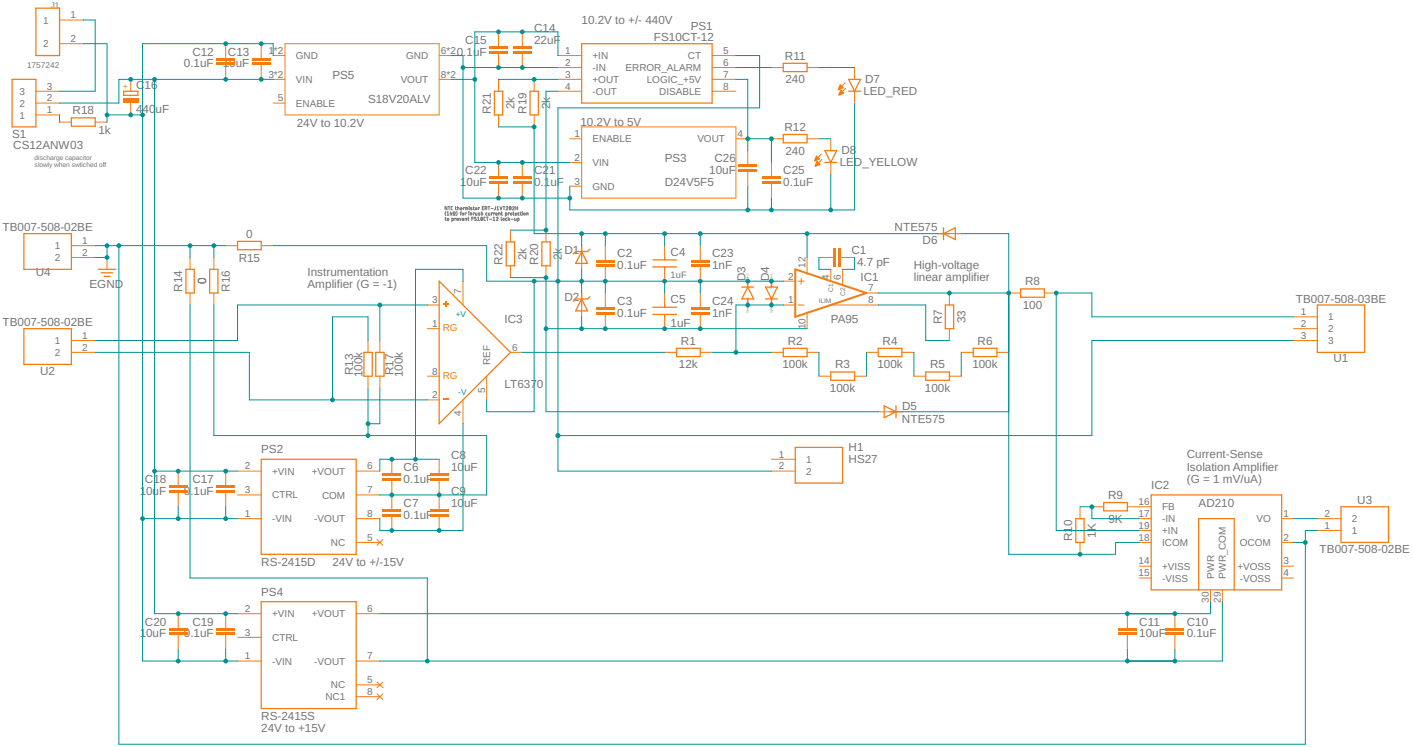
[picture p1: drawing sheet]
<svg xmlns="http://www.w3.org/2000/svg" width="212mm" height="112mm" viewBox="0 0 212 112" stroke-linecap="round" stroke-linejoin="round" font-family="sans-serif">
<defs><g id="words">
<g font-size="1.8" fill="#757575">
<text x="80.2" y="4.8">C14</text>
<text x="87.4" y="3.5">10.2V to +/- 440V</text>
<text x="103.8" y="4.5">PS1</text>
<text x="27.6" y="10.1">0.1uF</text>
<text x="28.9" y="8.3">C12</text>
<text x="33.5" y="10.1">10uF</text>
<text x="34.2" y="8.3">C13</text>
<text x="49.9" y="11.9">PS5</text>
<text x="68.6" y="8.3">0.1uF</text>
<text x="69.9" y="6.6">C15</text>
<text x="80.2" y="6.6">22uF</text>
<text x="98.2" y="6.1">FS10CT-12</text>
<text x="117.9" y="9">R11</text>
<text x="10.9" y="17.2">R18</text>
<text x="20.4" y="16.9">4</text>
<text x="20.4" y="13.4">C</text>
<text x="21.4" y="16.9">40</text>
<text x="21.7" y="13.4">16</text>
<text x="23.4" y="16.9">uF</text>
<text x="55.3" y="15.5">S18V20ALV</text>
<text x="73.7" y="17.1" transform="rotate(-90 73.7 17.1)">R21</text>
<text x="77.3" y="16.4" transform="rotate(-90 77.3 16.4)">2k</text>
<text x="79.1" y="17.1" transform="rotate(-90 79.1 17.1)">R19</text>
<text x="82.6" y="16.4" transform="rotate(-90 82.6 16.4)">2k</text>
<text x="118" y="12.5">240</text>
<text x="129.7" y="14.2">LED_RED</text>
<text x="130" y="12.4">D7</text>
<text x="1.8" y="20.7">S1</text>
<text x="2" y="22.3">CS12ANW03</text>
<text x="14.8" y="20.2">1k</text>
<text x="44.6" y="19">24V to 10.2V</text>
<text x="87.2" y="18.9">10.2V to 5V</text>
<text x="117.8" y="19.7">R12</text>
<text x="118" y="23.2">240</text>
<text x="126.4" y="23.1">D8</text>
<text x="69.1" y="28">10uF</text>
<text x="69.9" y="26.2">C22</text>
<text x="80.2" y="28">0.1uF</text>
<text x="80.2" y="26.2">C2</text>
<text x="82.5" y="26.2">1</text>
<text x="99.8" y="28">D24V5F5</text>
<text x="99.8" y="24.4">PS3</text>
<text x="106.5" y="26.2">10uF</text>
<text x="107.3" y="24.4">C26</text>
<text x="117.7" y="28">0.1uF</text>
<text x="117.7" y="26.2">C25</text>
<text x="126.1" y="24.9">LED_YELLOW</text>
<text x=".4" y="34.7">TB007-508-02BE</text>
<text x="37" y="35.7">0</text>
<text x="134.4" y="34.7">NTE575</text>
<text x="5.4" y="41.5">U4</text>
<text x="35.9" y="39.3">R15</text>
<text x="46.2" y="41.4">Instrumentation</text>
<text x="75.5" y="39.7" transform="rotate(-90 75.5 39.7)">R22</text>
<text x="79.1" y="39" transform="rotate(-90 79.1 39)">2k</text>
<text x="80.9" y="39.7" transform="rotate(-90 80.9 39.7)">R20</text>
<text x="84.4" y="39" transform="rotate(-90 84.4 39)">2k</text>
<text x="84.8" y="38.1">D1</text>
<text x="92.7" y="40.4">0.1uF</text>
<text x="92.7" y="38.6">C2</text>
<text x="100.7" y="38.4">C4</text>
<text x="107" y="40.4">1nF</text>
<text x="107" y="38.6">C23</text>
<text x="127.9" y="38.1">C1</text>
<text x="128.7" y="39.9">4.7 pF</text>
<text x="137.3" y="40.3">High-voltage</text>
<text x="138.6" y="36.7">D6</text>
<text x="13.4" y="43.2">EGND</text>
<text x="27.4" y="43.8" transform="rotate(-90 27.4 43.8)">R14</text>
<text x="30.9" y="42.7" transform="rotate(-90 30.9 42.7)">0</text>
<text x="34.5" y="43.8" transform="rotate(-90 34.5 43.8)">R16</text>
<text x="46.2" y="43.3">Amplifier (G = -1)</text>
<text x="84.8" y="45.2">D2</text>
<text x="92.7" y="47.6">0.1uF</text>
<text x="92.7" y="45.8">C3</text>
<text x="100.7" y="45.5">C5</text>
<text x="107" y="47.6">1nF</text>
<text x="107" y="45.8">C24</text>
<text x="112" y="42.2" transform="rotate(-90 112 42.2)">D3</text>
<text x="115.5" y="42.2" transform="rotate(-90 115.5 42.2)">D4</text>
<text x="129.3" y="42.2">IC1</text>
<text x="137.3" y="42.2">linear amplifier</text>
<text x="153.6" y="46.4">100</text>
<text x="154" y="42.8">R8</text>
<text x="194.7" y="45.5">TB007-508-03BE</text>
<text x=".4" y="48.9">TB007-508-02BE</text>
<text x="75.8" y="48.4">IC3</text>
<text x="100.7" y="49.1">1uF</text>
<text x="102.3" y="51.7">R1</text>
<text x="118.3" y="51.7">R2</text>
<text x="124.8" y="48.5">PA95</text>
<text x="132.6" y="51.7">R4</text>
<text x="141.5" y="48.7" transform="rotate(-90 141.5 48.7)">R7</text>
<text x="145" y="48.5" transform="rotate(-90 145 48.5)">33</text>
<text x="146.8" y="51.7">R6</text>
<text x="6" y="56.3">U2</text>
<text x="53" y="56.3" transform="rotate(-90 53 56.3)">R13</text>
<text x="54.5" y="56.6" transform="rotate(-90 54.5 56.6)">100k</text>
<text x="59.1" y="56.3" transform="rotate(-90 59.1 56.3)">R17</text>
<text x="60.5" y="56.6" transform="rotate(-90 60.5 56.6)">100k</text>
<text x="75.8" y="58.2">LT637</text>
<text x="80.7" y="58.2">0</text>
<text x="102" y="55.3">12k</text>
<text x="117.5" y="55.3">100k</text>
<text x="124.7" y="58.9">100k</text>
<text x="125.5" y="55.3">R3</text>
<text x="131.8" y="55.3">100k</text>
<text x="138.9" y="58.9">100k</text>
<text x="139.7" y="55.3">R5</text>
<text x="146.1" y="55.3">100k</text>
<text x="200.3" y="54.4">U1</text>
<text x="135.5" y="63.4">NTE575</text>
<text x="135.5" y="61.5">D5</text>
<text x="39.2" y="68">PS2</text>
<text x="60.6" y="70.7">C6</text>
<text x="67.8" y="70.7">10</text>
<text x="67.8" y="68.9">C8</text>
<text x="69.7" y="70.7">uF</text>
<text x="127.5" y="69.6">HS27</text>
<text x="127.5" y="67.8">H1</text>
<text x="178.3" y="68.8">Current-Sense</text>
<text x="178.3" y="70.6">Isolation Amplifier</text>
<text x="21" y="74.3">10uF</text>
<text x="21.8" y="72.5">C18</text>
<text x="27.6" y="74.3">0</text>
<text x="28.6" y="74.3">.1uF</text>
<text x="28.9" y="72.5">C17</text>
<text x="60.6" y="72.5">0.1uF</text>
<text x="60.6" y="77.9">0.1uF</text>
<text x="60.6" y="76.1">C7</text>
<text x="67.8" y="76.1">10</text>
<text x="67.8" y="74.3">C9</text>
<text x="69.7" y="76.1">uF</text>
<text x="166.4" y="74.9">R9</text>
<text x="172.9" y="73.4">IC2</text>
<text x="178.3" y="72.5">(G = 1 mV/uA)</text>
<text x="180" y="76.1">AD210</text>
<text x="203.9" y="75.7">U3</text>
<text x="161.1" y="81.2" transform="rotate(-90 161.1 81.2)">R10</text>
<text x="164.6" y="80.7" transform="rotate(-90 164.6 80.7)">1K</text>
<text x="166.5" y="78.5">9K</text>
<text x="198.2" y="83.1">TB007-508-02BE</text>
<text x="39.2" y="89.4">PS4</text>
<text x="39.2" y="85">RS-2415D</text>
<text x="49.9" y="85">24V to +/-15V</text>
<text x="21" y="95.7">10uF</text>
<text x="21.8" y="93.9">C20</text>
<text x="27.6" y="95.7">0.1uF</text>
<text x="28.9" y="93.9">C19</text>
<text x="171.1" y="95.7">10uF</text>
<text x="171.1" y="93.9">C11</text>
<text x="178.3" y="95.7">0.1uF</text>
<text x="178.3" y="93.9">C10</text>
<text x="39.2" y="108.2">RS-2415S</text>
<text x="39.2" y="109.9">24V to +15V</text>
</g>
<g font-size="1.5" fill="#757575">
<text x="6.5" y="3.5">1</text>
<text x="10.6" y="2.8">1</text>
<text x="6.5" y="7.1">2</text>
<text x="10.6" y="6.3">2</text>
<text x="40.3" y="8.1">1*2</text>
<text x="40.3" y="11.7">3*2</text>
<text x="44.4" y="8.9">GND</text>
<text x="61" y="8.9">GND</text>
<text x="66.2" y="8.1">6*2</text>
<text x="66.2" y="11.7">8*2</text>
<text x="84.9" y="8.1">1</text>
<text x="84.9" y="9.9">2</text>
<text x="84.9" y="11.7">3</text>
<text x="89" y="8.9">+IN</text>
<text x="89" y="10.7">-IN</text>
<text x="94" y="10.7">ERROR_ALARM</text>
<text x="103.3" y="8.9">CT</text>
<text x="108.6" y="8.1">5</text>
<text x="108.6" y="9.9">6</text>
<text x="108.6" y="11.7">7</text>
<text x="2.9" y="17.8">1</text>
<text x="2.9" y="16">2</text>
<text x="2.9" y="14.2">3</text>
<text x="7" y="17">1</text>
<text x="7" y="15.2">2</text>
<text x="7" y="13.4">3</text>
<text x="41.7" y="15.2">5</text>
<text x="44.4" y="12.4">VIN</text>
<text x="44.4" y="16">ENABLE</text>
<text x="60.2" y="12.5">VOUT</text>
<text x="84.9" y="13.4">4</text>
<text x="89" y="12.4">+OUT</text>
<text x="89" y="14.2">-OUT</text>
<text x="97.2" y="12.5">LOGIC_+5V</text>
<text x="99" y="14.2">DISABLE</text>
<text x="108.6" y="13.4">8</text>
<text x="86.3" y="20.6">1</text>
<text x="89" y="21.4">ENABLE</text>
<text x="104.7" y="21.4">VOUT</text>
<text x="110.8" y="20.6">4</text>
<text x="86.3" y="27.7">3</text>
<text x="86.3" y="24.1">2</text>
<text x="89" y="28.5">GND</text>
<text x="89" y="24.9">VIN</text>
<text x="8.3" y="37.4">1</text>
<text x="8.3" y="39.2">2</text>
<text x="12.4" y="36.6">1</text>
<text x="12.4" y="38.4">2</text>
<text x="118.4" y="42">2</text>
<text x="121" y="40.2" transform="rotate(-90 121 40.2)">12</text>
<text x="124.5" y="42" transform="rotate(-90 124.5 42)">4</text>
<text x="126.3" y="42" transform="rotate(-90 126.3 42)">6</text>
<text x="64.9" y="45.5">3</text>
<text x="69.3" y="44.1" transform="rotate(-90 69.3 44.1)">7</text>
<text x="118.4" y="45.5">1</text>
<text x="130.4" y="43.7">7</text>
<text x="130.4" y="45.5">8</text>
<text x="195.4" y="47.3">1</text>
<text x="8.3" y="51.7">1</text>
<text x="8.3" y="53.4">2</text>
<text x="12.4" y="50.9">1</text>
<text x="12.4" y="52.7">2</text>
<text x="64.9" y="49.1">1</text>
<text x="76.9" y="52.7">6</text>
<text x="121" y="49.5" transform="rotate(-90 121 49.5)">10</text>
<text x="195.4" y="49.1">2</text>
<text x="195.4" y="50.9">3</text>
<text x="199.5" y="48.1">1</text>
<text x="199.5" y="49.9">2</text>
<text x="199.5" y="51.7">3</text>
<text x="64.9" y="59.8">2</text>
<text x="64.9" y="56.2">8</text>
<text x="72.9" y="58.9" transform="rotate(-90 72.9 58.9)">5</text>
<text x="73.6" y="54.8" transform="rotate(-90 73.6 54.8)">REF</text>
<text x="69.3" y="62.5" transform="rotate(-90 69.3 62.5)">4</text>
<text x="36.8" y="70.5">2</text>
<text x="40.9" y="71.3">+VIN</text>
<text x="46.8" y="71.3">+VOUT</text>
<text x="55.1" y="70.5">6</text>
<text x="117" y="68.7">1</text>
<text x="117" y="70.5">2</text>
<text x="121.1" y="69.5">1</text>
<text x="121.1" y="71.3">2</text>
<text x="36.8" y="77.6">1</text>
<text x="36.8" y="74">3</text>
<text x="40.9" y="74.8">CTRL</text>
<text x="48.4" y="74.8">COM</text>
<text x="55.1" y="77.6">8</text>
<text x="55.1" y="74">7</text>
<text x="171" y="75.8">16</text>
<text x="171" y="77.6">17</text>
<text x="174.6" y="76.6">FB</text>
<text x="192.8" y="77.6">1</text>
<text x="199" y="77.6">2</text>
<text x="40.9" y="78.4">-VIN</text>
<text x="47.2" y="78.4">-VOUT</text>
<text x="49.7" y="82">NC</text>
<text x="55.1" y="81.2">5</text>
<text x="171" y="81.2">18</text>
<text x="171" y="79.4">19</text>
<text x="174.6" y="78.4">-IN</text>
<text x="174.6" y="82">ICOM</text>
<text x="174.6" y="80.2">+IN</text>
<text x="186.2" y="82">OCOM</text>
<text x="188.7" y="78.4">VO</text>
<text x="192.8" y="81.2">2</text>
<text x="199" y="79.4">1</text>
<text x="203.1" y="80.2">1</text>
<text x="203.1" y="78.4">2</text>
<text x="171" y="84.7">14</text>
<text x="171" y="86.5">15</text>
<text x="174.6" y="85.5">+VISS</text>
<text x="174.6" y="87.3">-VISS</text>
<text x="182.4" y="86.9" transform="rotate(-90 182.4 86.9)">PWR</text>
<text x="184.1" y="86.9" transform="rotate(-90 184.1 86.9)">PWR_COM</text>
<text x="185.9" y="85.5">+VOSS</text>
<text x="186.2" y="87.3">-VOSS</text>
<text x="192.8" y="84.7">3</text>
<text x="192.8" y="86.5">4</text>
<text x="36.8" y="91.9">2</text>
<text x="36.8" y="95.4">3</text>
<text x="40.9" y="92.6">+VIN</text>
<text x="46.8" y="92.7">+VOUT</text>
<text x="55.1" y="91.9">6</text>
<text x="181.6" y="90.4" transform="rotate(-90 181.6 90.4)">30</text>
<text x="183.4" y="90.4" transform="rotate(-90 183.4 90.4)">29</text>
<text x="36.8" y="99">1</text>
<text x="40.9" y="99.8">-VIN</text>
<text x="40.9" y="96.2">CTRL</text>
<text x="47.2" y="99.8">-VOUT</text>
<text x="55.1" y="99">7</text>
<text x="48.9" y="105.1">NC1</text>
<text x="49.7" y="103.3">NC</text>
<text x="55.1" y="104.3">8</text>
<text x="55.1" y="102.6">5</text>
</g>
<g font-size="1.5" fill="#f57c10">
<text x="66.5" y="49.7">RG</text>
<text x="66.5" y="56.8">RG</text>
</g>
<text font-size="1.4" fill="#757575" x="100.7" y="41.8">1uF</text>
<g font-size="1.2" fill="#757575">
<text x="7.6" y="1.2">J1</text>
<text x="4.1" y="10.1">1757242</text>
</g>
<text font-size="1.2" fill="#f57c10" x="19.2" y="13.4" transform="rotate(-90 19.2 13.4)">+</text>
<g font-size="1.2" fill="#009292">
<text x="68.5" y="47.6">+V</text>
<text x="68.8" y="59.3">-V</text>
</g>
<g font-size="1" fill="#757575">
<text x="5.2" y="24">discharge capacitor</text>
<text x="5.2" y="25.1">slowly when swtiched off</text>
<text x="123" y="45.4">ILIM</text>
<text x="125.2" y="43.8" transform="rotate(-90 125.2 43.8)">C1</text>
<text x="126.9" y="44.4" transform="rotate(-90 126.9 44.4)">C2</text>
</g>
<g font-size=".4" fill="#808080">
<text x="112.4" y="47" transform="rotate(-90 112.4 47)">SpiceOrder 1</text>
<text x="112.4" y="43.4" transform="rotate(-90 112.4 43.4)">SpiceOrder 2</text>
<text x="116" y="47" transform="rotate(-90 116 47)">SpiceOrder 2</text>
<text x="116" y="43.4" transform="rotate(-90 116 43.4)">SpiceOrder 1</text>
</g>
</g></defs>
<g fill="none" stroke="#757575" stroke-width=".15">
<path d="M66.9 32.8h.1M66.9 32.6l.1 .5M67 31.7l-.1 .3 .1 .4M67 33.1h.1M67.1 31v.5l-.2-.5v.5M67.2 31.9l.1-.1v.5M67.2 32.3h.2M67.2 32.8h.2l-.1 .3h-.1zM67.3 31h.3M67.5 31v.5M67.6 31.8v.5M67.7 32.1l.2 .2"/>
<path d="M67.9 33.1h.2v-.3h-.2v.5M67.9 32l-.3 .1M68 31l-.2 .1v.4h.2M68 32.3l.1-.1a.19 .19 0 0 1 0-.3 .19 .19 0 0 1 .3 0 .19 .19 0 0 1-.1 .3l.1 .1M68.4 31.2h.2M68.4 31v.4l.2 .1M68.5 32.8h-.2v.3M68.6 31.7l.1 .3-.1 .4M68.6 32.9h.2v-.1h-.1l-.1 .2 .2 .1M68.7 31.2h.2l.1 .3M68.7 31v.5M69 32.8l.1 .3 .1-.3"/>
<path d="M69.1 32h.2M69.2 31.3h.2v-.1h-.2v.2l.2 .1M69.3 31.8l-.1 .1v.4M69.4 32.9h.3l-.1-.1h-.1l-.1 .3h.3M69.8 31.2h-.2v.3M69.9 33.1v-.3h.2v.3M69.9 31.5v-.3h.4v.3M70 32h-.1v.3M70.1 31.2v.3M70.3 32.8h.1M70.3 32.6v.5h.1M70.4 31.8h.1"/>
<path d="M70.4 32v.3M70.5 31h.1M70.5 31.2v.3M70.6 32.3v-.3h.2l.1 .3M70.9 31.2h-.1l-.1 .1 .2 .2h-.2M70.9 32.8h.2M71.1 31.2h.1M71.1 32.6h-.2v.5M71.1 31v.5h.1M71.3 32h-.2v.3M71.4 32l.1 .3h.1v-.3M71.5 32.6h-.1l-.1 .1 .2 .3h-.2"/>
<path d="M71.7 33.1h.3M71.7 32.7l.2-.1v.5M72 31.2h-.1v.3M72 32h-.1l.2 .3h-.2M72.3 32h.2v.3M72.3 32.6a.24 .24 0 0 1 .2 .2 .24 .24 0 0 1-.2 .3l-.1-.3zM72.3 31.8v.5M72.4 31.2h.2M72.5 32.7l-.2 .3M72.7 31h-.3v.5h.3M72.9 31.3l.2-.1v-.1l-.2-.1v.5M72.9 32.6l-.2 .1v.4h.2"/>
<path d="M73 31.3l.1 .2M73.1 32.6h.2M73.2 32h-.2v.3h.2M73.2 32.6v.5M73.3 31h.3M73.4 32v.3h.2v-.3M73.4 31v.5M73.5 32.9h.4M73.8 31.3h.3M74 32h-.2v.3M74.1 33.1h.2M74.1 32.7l.1-.1v.5"/>
<path d="M74.3 32h-.1v.3M74.4 31v.5h-.1M74.5 32.1h.2v-.1h-.2v.3h.2M74.5 32.7a.14 .14 0 0 1 .2-.1 .14 .14 0 0 1 .1 .2l-.3 .3h.3M74.6 31.5h.3M74.6 31.1l.2-.1v.5M74.9 32.3v-.3h.2v.3M75.1 31l.2 .5 .1-.5M75.3 32.6l.1 .5M75.3 32h.2M75.3 31.8v.4l.2 .1M75.6 31h.3"/>
<path d="M75.6 32.8l.1 .1v.2l-.2-.1zM75.7 31v.5M75.9 32.3h.2v-.3h-.2v.5M76 31.1a.14 .14 0 0 1 .2-.1 .14 .14 0 0 1 .1 .2l-.3 .3h.3M76.2 32.8h-.2v.3h.2M76.3 32.6v.5M76.4 32.9l.2 .2M76.5 32h-.1v.3M76.6 32.8l-.3 .1M76.6 31a.21 .21 0 0 1 .2 .2 .21 .21 0 0 1-.2 .2zM76.7 32.9h.4M76.8 31.1l-.3 .3"/>
<path d="M77 31.1l.2-.1 .1 .2-.3 .3h.3M77 32h.2M77.1 31.8v.4l.1 .1M77.3 32.8l.1 .3h.1v-.3M77.4 32.1h.2v-.1h-.2v.3h.2M77.5 31.2h.3M77.5 31v.5M77.8 33.1h.2l-.1-.3h-.1v.5M77.8 31v.5M78 32h-.2v.3h.2M78.1 32h.2M78.2 31.8v.5h.1"/>
<path d="M78.3 32.3h.1M78.5 31.8h.1M78.5 32v.3M79.1 32.3v-.3h.2v.3"/>
<circle cx="69.5" cy="32.1" r=".16"/>
<circle cx="71.5" cy="31.3" r=".15"/>
<circle cx="76.8" cy="32.1" r=".15"/>
<circle cx="78.8" cy="32.1" r=".16"/>
</g>
<path d="M119.5 40.4l10.6 3.6-10.6 3.6z" fill="none" stroke="#f57c10" stroke-width=".3"/>
<g fill="none" stroke="#f57c10" stroke-width=".15">
<path d="M121.2 38.6v2.6M99.8 52.9h1.8M105.2 52.9h1.8M115.9 52.9h1.8M117.7 42.2h1.8M117.7 45.8h1.8M119.9 42.2h.9M119.9 45.8h.9M120.3 41.8v.8M121.2 46.8v2.5M121.2 52.9h1.8M123 56.5h1.8"/>
<path d="M124.8 45.8h7.1M124.8 40.4v1.8M126.6 40.4v2.3M128.4 56.5h1.7M130.1 44h1.8M130.1 52.9h1.8M135.5 52.9h1.8M137.3 56.5h1.8M142.6 56.5h1.8M142.6 44v1.8M142.6 49.3v1.8M144.4 52.9h1.8"/>
<path d="M149.7 52.9h1.8M115.9 68.9h3.6M115.9 70.7h3.6"/>
</g>
<path d="M101.6 52.3h3.6v1.2h-3.6zM117.7 52.3h3.5v1.2h-3.5zM124.8 55.8h3.6v1.3h-3.6zM131.9 52.3h3.6v1.2h-3.6zM139.1 55.8h3.5v1.3h-3.5zM142 45.8h1.2v3.5h-1.2zM146.2 52.3h3.5v1.2h-3.5zM119.5 67.2h7.1v5.3h-7.1z" fill="none" stroke="#f57c10" stroke-width=".19"/>
<path d="M126 37.2v2.9" fill="none" stroke="#f57c10" stroke-width=".34"/>
<path d="M125.9 37.2h.3v2.9h-.3zM125.9 37.2v2.9h.3v-2.9z" fill="#f57c10"/>
<path d="M125.3 37.2v2.9" fill="none" stroke="#f57c10" stroke-width=".34"/>
<path d="M125.2 37.2h.3v2.9h-.3zM125.2 37.2v2.9h.3v-2.9z" fill="#f57c10"/>
<g fill="none" stroke="#f57c10" stroke-width=".15">
<path d="M8.9 3h3.6M8.9 6.6h3.6M83.8 8.3h3.6M83.8 10.1h3.6M83.8 11.9h3.6M83.8 13.7h3.6M107 8.3h3.5M107 10.1h3.5M107 11.9h3.5M107 13.7h3.5M123 38.6h2.2M126.2 38.6h2.2"/>
<path d="M151.5 44h1.8M156.9 44h1.8"/>
</g>
<path d="M5.4 1.2h3.5v7.1h-3.5zM87.4 6.6h19.6v8.9h-19.6zM153.3 43.4h3.6v1.2h-3.6z" fill="none" stroke="#f57c10" stroke-width=".19"/>
<path d="M89.5 39.9h2.8" fill="none" stroke="#f57c10" stroke-width=".34"/>
<path d="M89.5 39.7h2.8v.4h-2.8zM89.5 39.7v.4h2.8v-.4z" fill="#f57c10"/>
<path d="M89.5 39.2h2.8" fill="none" stroke="#f57c10" stroke-width=".34"/>
<path d="M89.5 39h2.8v.3h-2.8zM89.5 39v.3h2.8v-.3z" fill="#f57c10"/>
<path d="M90.9 36.9v2.1M90.9 40.1v2.1" fill="none" stroke="#f57c10" stroke-width=".15"/>
<path d="M89.5 47h2.8" fill="none" stroke="#f57c10" stroke-width=".34"/>
<path d="M89.5 46.8h2.8v.4h-2.8zM89.5 46.8v.4h2.8v-.4z" fill="#f57c10"/>
<path d="M89.5 46.3h2.8" fill="none" stroke="#f57c10" stroke-width=".34"/>
<path d="M89.5 46.1h2.8v.4h-2.8zM89.5 46.1v.4h2.8v-.4z" fill="#f57c10"/>
<g fill="none" stroke="#f57c10" stroke-width=".15">
<path d="M41 8.3h1.8M41 11.9h1.8M41 15.5h1.8M42.8 6.6h23.2v10.6h-23.2zM66 8.3h1.8M66 11.9h1.8M87.4 36.9v3.5M99.8 36.9v1.7M140.8 35.1h3.6M87.4 44v3.6M90.9 44v2.1M90.9 47.2v2.1"/>
<path d="M99.8 40.4v1.8M99.8 44v1.8M99.8 47.6v1.7M194.3 47.6h3.6M194.3 49.3h3.6M194.3 51.1h3.6M131.9 61.8h3.6M171.1 77.8h1.8M171.1 76.1h1.8M171.1 79.6h1.8M192.5 77.8h1.8M171.1 81.4h1.8"/>
<path d="M171.1 85h1.8M171.1 86.8h1.8M181.8 88.5v1.8M183.6 88.5v1.8M192.5 81.4h1.8M192.5 85h1.8M192.5 86.8h1.8"/>
</g>
<g fill="none" stroke="#f57c10" stroke-width=".19">
<path d="M87.4 37.8l.9 1.7h-1.8zM87.4 36.9v1.7M88.6 37.4l-.3 .4h-1.8l-.4 .3M98.1 39h3.5M99.8 38.6v.4M140.8 35.1h1.8M141.7 35.1l1.8-.9v1.8zM141.7 34.2v1.8M66 42.2l10.7 10.7-10.7 10.7zM87.4 44v1.8M87.4 44.9l.9 1.8h-1.8zM88.6 44.5l-.3 .4h-1.8l-.4 .3"/>
<path d="M98.1 40.1h3.5M98.1 47.2h3.5M98.1 46.1h3.5M99.8 40.1v.3M99.8 45.8v.3M99.8 47.2v.4M111.4 43.1h1.8M112.3 43.1l.9 1.8h-1.8zM112.3 42.2v.9M112.3 44.9v.9M115 44.9h1.8M115 43.1h1.8l-.9 1.8z"/>
<path d="M115.9 42.2v.9M115.9 44.9v.9M197.9 45.8h7.1v7.1h-7.1zM132.8 60.9l1.8 .9-1.8 .9zM133.7 61.8h1.8M134.6 60.9v1.8M172.9 74.3h19.6v14.2h-19.6zM180.1 88.5v-10.7h5.3v10.7"/>
</g>
<g fill="#f57c10">
<path d="M66.9 45.2h.1v.9h-.1z" fill-rule="evenodd"/>
<path d="M66.5 45.6h.9v.2h-.9z" fill-rule="evenodd"/>
<path d="M66.5 59.9h.9v.1h-.9z" fill-rule="evenodd"/>
</g>
<g fill="#f57c10">
<path d="M66.9 45.2h.1v.9h-.1zM66.9 45.2v.9h.1v-.9z"/>
<path d="M66.5 45.6h.9v.2h-.9zM66.5 45.6v.2h.9v-.2z"/>
<path d="M66.5 59.9h.9v.1h-.9zM66.5 59.9v.1h.9v-.1z"/>
</g>
<g fill="none" stroke="#f57c10" stroke-width=".15">
<path d="M10.7 52.9h3.6M10.7 51.1h3.6M64.2 45.8h1.8M64.2 49.3h1.8M64.2 56.5h1.8M69.5 42.2v3.6M73.1 56.5v3.5M76.7 52.9h1.8M35.7 77.8h3.5M35.7 70.7h3.5M35.7 74.3h3.5M53.5 77.8h3.6"/>
<path d="M53.5 70.7h3.6M53.5 74.3h3.6M64.2 60h1.8M69.5 60v3.6M162.2 76.1v1.7M164 76.1h1.8M169.3 76.1h1.8M197.9 79.6h3.5M197.9 77.8h3.5M35.7 92.1h3.5M35.7 99.2h3.5M35.7 95.7h3.5"/>
<path d="M53.5 81.4h3.6M53.5 92.1h3.6M53.5 99.2h3.6M56.6 81l.9 .8M57.5 81l-.9 .8M162.2 81.4v1.8M53.5 104.6h3.6M53.5 102.8h3.6M56.6 104.2l.9 .8M56.6 102.4l.9 .8M57.5 104.2l-.9 .8M57.5 102.4l-.9 .8"/>
</g>
<path d="M3.6 49.3h7.1v5.4h-7.1zM39.2 68.9h14.3v14.3h-14.3zM161.6 77.8h1.2v3.6h-1.2zM165.8 75.4h3.5v1.3h-3.5zM201.4 76.1h7.2v5.3h-7.2zM39.2 90.3h14.3v16.1h-14.3z" fill="none" stroke="#f57c10" stroke-width=".19"/>
<path d="M57.4 72h2.9" fill="none" stroke="#f57c10" stroke-width=".34"/>
<path d="M57.4 71.8h2.9v.3h-2.9zM57.4 71.8v.3h2.9v-.3z" fill="#f57c10"/>
<path d="M57.4 71.3h2.9" fill="none" stroke="#f57c10" stroke-width=".34"/>
<path d="M57.4 71.1h2.9v.3h-2.9zM57.4 71.1v.3h2.9v-.3z" fill="#f57c10"/>
<path d="M58.9 68.9v2.2M58.9 72.2v2.1" fill="none" stroke="#f57c10" stroke-width=".15"/>
<path d="M57.4 77.3h2.9" fill="none" stroke="#f57c10" stroke-width=".34"/>
<path d="M57.4 77.1h2.9v.4h-2.9zM57.4 77.2v.3h2.9v-.3z" fill="#f57c10"/>
<path d="M57.4 76.6h2.9" fill="none" stroke="#f57c10" stroke-width=".34"/>
<path d="M57.4 76.4h2.9v.4h-2.9zM57.4 76.4v.4h2.9v-.4z" fill="#f57c10"/>
<path d="M58.9 74.3v2.1M58.9 77.5v2.1" fill="none" stroke="#f57c10" stroke-width=".15"/>
<path d="M64.6 72h2.8" fill="none" stroke="#f57c10" stroke-width=".34"/>
<path d="M64.6 71.8h2.8v.3h-2.8zM64.6 71.8v.3h2.8v-.3z" fill="#f57c10"/>
<path d="M64.6 71.3h2.8" fill="none" stroke="#f57c10" stroke-width=".34"/>
<path d="M64.6 71.1h2.8v.3h-2.8zM64.6 71.1v.3h2.8v-.3z" fill="#f57c10"/>
<path d="M66 68.9v2.2M66 72.2v2.1" fill="none" stroke="#f57c10" stroke-width=".15"/>
<path d="M64.6 77.3h2.8" fill="none" stroke="#f57c10" stroke-width=".34"/>
<path d="M64.6 77.1h2.8v.4h-2.8zM64.6 77.2v.3h2.8v-.3z" fill="#f57c10"/>
<path d="M64.6 76.6h2.8" fill="none" stroke="#f57c10" stroke-width=".34"/>
<path d="M64.6 76.4h2.8v.4h-2.8zM64.6 76.4v.4h2.8v-.4z" fill="#f57c10"/>
<path d="M66 74.3v2.1M66 77.5v2.1" fill="none" stroke="#f57c10" stroke-width=".15"/>
<path d="M175.1 95.1h2.8" fill="none" stroke="#f57c10" stroke-width=".34"/>
<path d="M175.1 95h2.8v.3h-2.8zM175.1 95v.3h2.8v-.3z" fill="#f57c10"/>
<path d="M175.1 94.4h2.8" fill="none" stroke="#f57c10" stroke-width=".34"/>
<path d="M175.1 94.3h2.8v.3h-2.8zM175.1 94.3v.3h2.8v-.3z" fill="#f57c10"/>
<path d="M176.5 92.1v2.2M176.5 95.3v2.1" fill="none" stroke="#f57c10" stroke-width=".15"/>
<path d="M167.9 95.1h2.9" fill="none" stroke="#f57c10" stroke-width=".34"/>
<path d="M167.9 95h2.9v.3h-2.9zM167.9 95v.3h2.9v-.3z" fill="#f57c10"/>
<path d="M167.9 94.4h2.9" fill="none" stroke="#f57c10" stroke-width=".34"/>
<path d="M167.9 94.3h2.9v.3h-2.9zM167.9 94.3v.3h2.9v-.3z" fill="#f57c10"/>
<path d="M169.3 92.1v2.2M169.3 95.3v2.1" fill="none" stroke="#f57c10" stroke-width=".15"/>
<path d="M32.5 9.6h2.8" fill="none" stroke="#f57c10" stroke-width=".34"/>
<path d="M32.5 9.4h2.8v.4h-2.8zM32.5 9.4v.4h2.8v-.4z" fill="#f57c10"/>
<path d="M32.5 8.9h2.8" fill="none" stroke="#f57c10" stroke-width=".34"/>
<path d="M32.5 8.7h2.8v.4h-2.8zM32.5 8.7v.4h2.8v-.4z" fill="#f57c10"/>
<path d="M33.9 6.6v2.1M33.9 9.8v2.1" fill="none" stroke="#f57c10" stroke-width=".15"/>
<path d="M37.8 9.6h2.9" fill="none" stroke="#f57c10" stroke-width=".34"/>
<path d="M37.8 9.4h2.9v.4h-2.9zM37.8 9.4v.4h2.9v-.4z" fill="#f57c10"/>
<path d="M37.8 8.9h2.9" fill="none" stroke="#f57c10" stroke-width=".34"/>
<path d="M37.8 8.7h2.9v.4h-2.9zM37.8 8.7v.4h2.9v-.4z" fill="#f57c10"/>
<path d="M39.2 6.6v2.1M39.2 9.8v2.1" fill="none" stroke="#f57c10" stroke-width=".15"/>
<path d="M77 7.8h2.9" fill="none" stroke="#f57c10" stroke-width=".34"/>
<path d="M77 7.6h2.9v.4h-2.9zM77 7.6v.4h2.9v-.4z" fill="#f57c10"/>
<path d="M77 7.1h2.9" fill="none" stroke="#f57c10" stroke-width=".34"/>
<path d="M77 6.9h2.9v.4h-2.9zM77 6.9v.4h2.9v-.4z" fill="#f57c10"/>
<path d="M78.5 4.8v2.1M78.5 8v2.1" fill="none" stroke="#f57c10" stroke-width=".15"/>
<path d="M73.5 7.8h2.8" fill="none" stroke="#f57c10" stroke-width=".34"/>
<path d="M73.5 7.6h2.8v.4h-2.8zM73.5 7.6v.4h2.8v-.4z" fill="#f57c10"/>
<path d="M73.5 7.1h2.8" fill="none" stroke="#f57c10" stroke-width=".34"/>
<path d="M73.5 6.9h2.8v.4h-2.8zM73.5 6.9v.4h2.8v-.4z" fill="#f57c10"/>
<path d="M74.9 4.8v2.1M74.9 8v2.1" fill="none" stroke="#f57c10" stroke-width=".15"/>
<path d="M18.6 13.7h2.1v.6h-2.1z" fill="none" stroke="#f57c10" stroke-width=".19"/>
<path d="M18.5 14.8h2.3v.7h-2.3z" fill-rule="evenodd" fill="#f57c10"/>
<path d="M18.5 14.8h2.3v.7h-2.3zM18.5 14.8v.7h2.3v-.7z" fill="#f57c10"/>
<path d="M19.6 11.9v1.8M19.6 15.5v1.7" fill="none" stroke="#f57c10" stroke-width=".15"/>
<path d="M32.5 73.7h2.8" fill="none" stroke="#f57c10" stroke-width=".34"/>
<path d="M32.5 73.6h2.8v.3h-2.8zM32.5 73.6v.3h2.8v-.3z" fill="#f57c10"/>
<path d="M32.5 73h2.8" fill="none" stroke="#f57c10" stroke-width=".34"/>
<path d="M32.5 72.9h2.8v.3h-2.8zM32.5 72.9v.3h2.8v-.3z" fill="#f57c10"/>
<path d="M33.9 70.7v2.2M33.9 73.9v2.2" fill="none" stroke="#f57c10" stroke-width=".15"/>
<path d="M25.4 73.7h2.8" fill="none" stroke="#f57c10" stroke-width=".34"/>
<path d="M25.3 73.6h2.9v.3h-2.8zM25.4 73.6v.3h2.8v-.3z" fill="#f57c10"/>
<path d="M25.4 73h2.8" fill="none" stroke="#f57c10" stroke-width=".34"/>
<path d="M25.3 72.9h2.9v.3h-2.8zM25.4 72.9v.3h2.8v-.3z" fill="#f57c10"/>
<path d="M26.8 70.7v2.2M26.8 73.9v2.2" fill="none" stroke="#f57c10" stroke-width=".15"/>
<path d="M32.5 95.1h2.8" fill="none" stroke="#f57c10" stroke-width=".34"/>
<path d="M32.5 95h2.8v.3h-2.8zM32.5 95v.3h2.8v-.3z" fill="#f57c10"/>
<path d="M32.5 94.4h2.8" fill="none" stroke="#f57c10" stroke-width=".34"/>
<path d="M32.5 94.3h2.8v.3h-2.8zM32.5 94.3v.3h2.8v-.3z" fill="#f57c10"/>
<path d="M33.9 92.1v2.2M33.9 95.3v2.1" fill="none" stroke="#f57c10" stroke-width=".15"/>
<path d="M25.4 95.1h2.8" fill="none" stroke="#f57c10" stroke-width=".34"/>
<path d="M25.3 95h2.9v.3h-2.8zM25.4 95v.3h2.8v-.3z" fill="#f57c10"/>
<path d="M25.4 94.4h2.8" fill="none" stroke="#f57c10" stroke-width=".34"/>
<path d="M25.3 94.3h2.9v.3h-2.8zM25.4 94.3v.3h2.8v-.3z" fill="#f57c10"/>
<path d="M87.4 19h23.1v10.7h-23.1zM85.6 28h1.8M85.6 24.4h1.8M85.6 20.8h1.8M110.5 20.8h1.8M26.8 92.1v2.2M26.8 95.3v2.1" fill="none" stroke="#f57c10" stroke-width=".15"/>
<path d="M77 27.4h2.9" fill="none" stroke="#f57c10" stroke-width=".34"/>
<path d="M77 27.2h2.9v.4h-2.9zM77 27.2v.4h2.9v-.4z" fill="#f57c10"/>
<path d="M77 26.7h2.9" fill="none" stroke="#f57c10" stroke-width=".34"/>
<path d="M77 26.5h2.9v.4h-2.9zM77 26.5v.4h2.9v-.4z" fill="#f57c10"/>
<path d="M78.5 24.4v2.1M78.5 27.6v2.1" fill="none" stroke="#f57c10" stroke-width=".15"/>
<path d="M73.5 27.4h2.8" fill="none" stroke="#f57c10" stroke-width=".34"/>
<path d="M73.5 27.2h2.8v.4h-2.8zM73.5 27.2v.4h2.8v-.4z" fill="#f57c10"/>
<path d="M73.5 26.7h2.8" fill="none" stroke="#f57c10" stroke-width=".34"/>
<path d="M73.5 26.5h2.8v.4h-2.8zM73.5 26.5v.4h2.8v-.4z" fill="#f57c10"/>
<g fill="none" stroke="#f57c10" stroke-width=".15">
<path d="M5.4 17.2h3.5M5.4 15.5h3.5M5.4 13.7h3.5M115.9 10.1h1.8M121.2 10.1h1.8M126.9 12.4l-.9 1M127 13.2l-1 1M128.4 10.1v1.8M128.4 13.7v1.8M10.7 36.9h3.6M10.7 38.6h3.6M16.1 38.6v1.8"/>
<path d="M28.5 38.6v1.8M32.1 38.6v1.8M33.9 36.9h1.8M39.2 36.9h1.8M74.9 24.4v2.1M74.9 27.6v2.1M115.9 20.8h1.8M121.2 20.8h1.8M123.4 23.1l-1 1M123.5 23.9l-1 1M124.8 20.8v1.8M124.8 24.4v1.8"/>
<path d="M28.5 44v1.8M32.1 44v1.8"/>
</g>
<g fill="none" stroke="#f57c10" stroke-width=".19">
<path d="M1.8 11.9h3.6v7.1h-3.6zM117.7 9.5h3.5v1.3h-3.5zM127.5 11.9h1.8l-.9 1.8zM127.5 13.7h1.8M3.6 35.1h7.1v5.3h-7.1zM35.7 36.2h3.5v1.3h-3.5zM117.7 20.2h3.5v1.2h-3.5zM123.9 22.6h1.8l-.9 1.8zM123.9 24.4h1.8M14.7 40.4h2.7M15.2 41h1.8M15.6 41.5h.9"/>
<path d="M27.9 40.4h1.3v3.6h-1.3zM31.5 40.4h1.2v3.6h-1.2z"/>
</g>
<g fill="#f57c10" stroke="#f57c10" stroke-width=".15">
<path d="M126.2 12.7l.5 .5-.8 .3z" fill-rule="evenodd"/>
<path d="M126.3 13.5l.5 .5-.8 .3z" fill-rule="evenodd"/>
<path d="M122.6 23.4l.5 .5-.7 .3z" fill-rule="evenodd"/>
<path d="M122.7 24.2l.5 .5-.7 .3z" fill-rule="evenodd"/>
</g>
<path d="M103.8 39.9h2.8" fill="none" stroke="#f57c10" stroke-width=".34"/>
<path d="M103.8 39.7h2.8v.4h-2.8zM103.8 39.7v.4h2.8v-.4z" fill="#f57c10"/>
<path d="M103.8 39.2h2.8" fill="none" stroke="#f57c10" stroke-width=".34"/>
<path d="M103.8 39h2.8v.3h-2.8zM103.8 39v.3h2.8v-.3z" fill="#f57c10"/>
<path d="M105.2 36.9v2.1M105.2 40.1v2.1" fill="none" stroke="#f57c10" stroke-width=".15"/>
<path d="M103.8 47h2.8" fill="none" stroke="#f57c10" stroke-width=".34"/>
<path d="M103.8 46.8h2.8v.4h-2.8zM103.8 46.8v.4h2.8v-.4z" fill="#f57c10"/>
<path d="M103.8 46.3h2.8" fill="none" stroke="#f57c10" stroke-width=".34"/>
<path d="M103.8 46.1h2.8v.4h-2.8zM103.8 46.1v.4h2.8v-.4z" fill="#f57c10"/>
<path d="M105.2 44v2.1M105.2 47.2v2.1" fill="none" stroke="#f57c10" stroke-width=".15"/>
<path d="M114.5 27.4h2.8" fill="none" stroke="#f57c10" stroke-width=".34"/>
<path d="M114.5 27.2h2.8v.4h-2.8zM114.5 27.2v.4h2.8v-.4z" fill="#f57c10"/>
<path d="M114.5 26.7h2.8" fill="none" stroke="#f57c10" stroke-width=".34"/>
<path d="M114.5 26.5h2.8v.4h-2.8zM114.5 26.5v.4h2.8v-.4z" fill="#f57c10"/>
<path d="M115.9 24.4v2.1M115.9 27.6v2.1" fill="none" stroke="#f57c10" stroke-width=".15"/>
<path d="M110.9 25.6h2.8" fill="none" stroke="#f57c10" stroke-width=".34"/>
<path d="M110.9 25.5h2.8v.3h-2.8zM110.9 25.5v.3h2.8v-.3z" fill="#f57c10"/>
<path d="M110.9 24.9h2.8" fill="none" stroke="#f57c10" stroke-width=".34"/>
<path d="M110.9 24.7h2.8v.4h-2.8zM110.9 24.7v.4h2.8v-.4z" fill="#f57c10"/>
<g fill="none" stroke="#f57c10" stroke-width=".15">
<path d="M8.9 18.3h1.8M14.3 18.3h1.8M74.9 11.9v1.8M74.9 17.2v1.8M80.2 11.9v1.8M80.2 17.2v1.8M76.7 34.5v1.8M76.7 39.9v1.8M82 34.5v1.8M82 39.9v1.8M112.3 22.6v2.1M112.3 25.8v2.2"/>
<path d="M55.3 51.1v1.8M55.3 56.5v1.7M57.1 51.1v1.8M57.1 56.5v1.7"/>
</g>
<path d="M10.7 17.7h3.6v1.2h-3.6zM74.3 13.7h1.2v3.5h-1.2zM79.6 13.7h1.3v3.5h-1.3zM76 36.3h1.3v3.6h-1.3zM81.4 36.3h1.2v3.6h-1.2zM54.7 52.9h1.2v3.6h-1.2zM56.4 52.9h1.3v3.6h-1.3z" fill="none" stroke="#f57c10" stroke-width=".19"/>
<path d="M123 52.9v3.6M130.1 52.9v3.6M131.9 44h19.6v8.9M137.3 52.9v3.6M144.4 52.9v3.6" fill="none" stroke="#009292" stroke-width=".15"/>
<g fill="#009292">
<circle cx="142.6" cy="44" r=".36"/>
<circle cx="151.5" cy="44" r=".36"/>
</g>
<g fill="#009292">
<path d="M142.3 44a.36 .36 0 0 1 .7 0 .36 .36 0 0 1-.7 0zM142.3 44a.36 .36 0 0 0 .7 0 .36 .36 0 0 0-.7 0z"/>
<path d="M151.2 44a.36 .36 0 0 1 .7 0 .36 .36 0 0 1-.7 0zM151.2 44a.36 .36 0 0 0 .7 0 .36 .36 0 0 0-.7 0z"/>
</g>
<path d="M144.4 35.1h7.1v48.1h16.1v-1.8M135.5 61.8h16" fill="none" stroke="#009292" stroke-width=".15"/>
<circle cx="162.2" cy="83.2" r=".36" fill="#009292"/>
<path d="M161.9 83.2a.36 .36 0 0 1 .7 0 .36 .36 0 0 1-.7 0zM161.9 83.2a.36 .36 0 0 0 .7 0 .36 .36 0 0 0-.7 0z" fill="#009292"/>
<path d="M80.2 35.1h19.6M87.4 35.1v1.8M123 38.6v1.8h1.8M128.4 38.6v1.8h-1.8M131.9 45.8h7.2v5.3h3.5M167.6 81.4h3.5" fill="none" stroke="#009292" stroke-width=".15"/>
<circle cx="87.4" cy="35.1" r=".36" fill="#009292"/>
<path d="M87 35.1a.36 .36 0 0 1 .7 0 .36 .36 0 0 1-.7 0zM87 35.1a.36 .36 0 0 0 .7 0 .36 .36 0 0 0-.7 0z" fill="#009292"/>
<path d="M90.9 35.1v1.8M99.8 35.1h41" fill="none" stroke="#009292" stroke-width=".15"/>
<circle cx="90.9" cy="35.1" r=".36" fill="#009292"/>
<path d="M90.6 35.1a.36 .36 0 0 1 .7 0 .36 .36 0 0 1-.7 0zM90.6 35.1a.36 .36 0 0 0 .7 0 .36 .36 0 0 0-.7 0z" fill="#009292"/>
<path d="M99.8 35.1v1.8" fill="none" stroke="#009292" stroke-width=".15"/>
<circle cx="99.8" cy="35.1" r=".36" fill="#009292"/>
<path d="M99.5 35.1a.36 .36 0 0 1 .7 0 .36 .36 0 0 1-.7 0zM99.5 35.1a.36 .36 0 0 0 .7 0 .36 .36 0 0 0-.7 0z" fill="#009292"/>
<path d="M121.2 35.1v3.5" fill="none" stroke="#009292" stroke-width=".15"/>
<circle cx="121.2" cy="35.1" r=".36" fill="#009292"/>
<path d="M120.9 35.1a.36 .36 0 0 1 .7 0 .36 .36 0 0 1-.7 0zM120.9 35.1a.36 .36 0 0 0 .7 0 .36 .36 0 0 0-.7 0z" fill="#009292"/>
<path d="M105.2 35.1v1.8" fill="none" stroke="#009292" stroke-width=".15"/>
<circle cx="105.2" cy="35.1" r=".36" fill="#009292"/>
<path d="M104.8 35.1a.4 .4 0 0 1 .8 0 .4 .4 0 0 1-.8 0zM104.8 35.1a.36 .36 0 0 0 .7 0 .36 .36 0 0 0-.7 0z" fill="#009292"/>
<path d="M74.9 19h5.3v16.1" fill="none" stroke="#009292" stroke-width=".15"/>
<circle cx="80.2" cy="19" r=".36" fill="#009292"/>
<path d="M79.9 19a.36 .36 0 0 1 .7 0 .36 .36 0 0 1-.7 0zM79.9 19a.36 .36 0 0 0 .7 0 .36 .36 0 0 0-.7 0z" fill="#009292"/>
<path d="M99.8 49.3h5.4" fill="none" stroke="#009292" stroke-width=".15"/>
<circle cx="99.8" cy="49.3" r=".36" fill="#009292"/>
<path d="M99.5 49.3a.36 .36 0 0 1 .7 0 .36 .36 0 0 1-.7 0zM99.5 49.3a.36 .36 0 0 0 .7 0 .36 .36 0 0 0-.7 0z" fill="#009292"/>
<path d="M90.9 49.3h8.9M105.2 49.3h16" fill="none" stroke="#009292" stroke-width=".15"/>
<circle cx="90.9" cy="49.3" r=".36" fill="#009292"/>
<path d="M90.6 49.3a.36 .36 0 0 1 .7 0 .36 .36 0 0 1-.7 0zM90.6 49.3a.36 .36 0 0 0 .7 0 .36 .36 0 0 0-.7 0z" fill="#009292"/>
<path d="M82 49.3h8.9M87.4 47.6v1.7" fill="none" stroke="#009292" stroke-width=".15"/>
<circle cx="87.4" cy="49.3" r=".36" fill="#009292"/>
<path d="M87 49.3a.36 .36 0 0 1 .7 0 .36 .36 0 0 1-.7 0zM87 49.3a.36 .36 0 0 0 .7 0 .36 .36 0 0 0-.7 0z" fill="#009292"/>
<path d="M82 49.3v12.5h49.9" fill="none" stroke="#009292" stroke-width=".15"/>
<circle cx="105.2" cy="49.3" r=".36" fill="#009292"/>
<path d="M104.8 49.3a.4 .4 0 0 1 .8 0 .4 .4 0 0 1-.8 0zM104.8 49.3a.36 .36 0 0 0 .7 0 .36 .36 0 0 0-.7 0z" fill="#009292"/>
<path d="M82 41.7v7.6" fill="none" stroke="#009292" stroke-width=".15"/>
<circle cx="82" cy="49.3" r=".36" fill="#009292"/>
<path d="M81.7 49.3a.36 .36 0 0 1 .7 0 .36 .36 0 0 1-.7 0zM81.7 49.3a.36 .36 0 0 0 .7 0 .36 .36 0 0 0-.7 0z" fill="#009292"/>
<path d="M76.7 41.7h5.3" fill="none" stroke="#009292" stroke-width=".15"/>
<circle cx="82" cy="41.7" r=".36" fill="#009292"/>
<path d="M81.7 41.7a.36 .36 0 0 1 .7 0 .36 .36 0 0 1-.7 0zM81.7 41.7a.36 .36 0 0 0 .7 0 .36 .36 0 0 0-.7 0z" fill="#009292"/>
<path d="M158.7 44h5.3v3.6h30.3M158.7 79.6h12.4" fill="none" stroke="#009292" stroke-width=".15"/>
<circle cx="158.7" cy="44" r=".36" fill="#009292"/>
<path d="M158.3 44a.36 .36 0 0 1 .7 0 .36 .36 0 0 1-.7 0zM158.3 44a.36 .36 0 0 0 .7 0 .36 .36 0 0 0-.7 0z" fill="#009292"/>
<path d="M83.8 8.3v-3.5h-12.5v7.1h-3.5M158.7 44v35.6" fill="none" stroke="#009292" stroke-width=".15"/>
<g fill="#009292">
<circle cx="78.5" cy="4.8" r=".36"/>
<circle cx="74.9" cy="4.8" r=".36"/>
</g>
<g fill="#009292">
<path d="M78.1 4.8a.36 .36 0 0 1 .7 0 .36 .36 0 0 1-.7 0zM78.1 4.8a.36 .36 0 0 0 .7 0 .36 .36 0 0 0-.7 0z"/>
<path d="M74.5 4.8a.36 .36 0 0 1 .7 0 .36 .36 0 0 1-.7 0zM74.5 4.8a.36 .36 0 0 0 .7 0 .36 .36 0 0 0-.7 0z"/>
</g>
<path d="M71.3 11.9v12.5h14.3" fill="none" stroke="#009292" stroke-width=".15"/>
<g fill="#009292">
<circle cx="71.3" cy="11.9" r=".36"/>
<circle cx="78.5" cy="24.4" r=".36"/>
<circle cx="74.9" cy="24.4" r=".36"/>
</g>
<g fill="#009292">
<path d="M71 11.9a.36 .36 0 0 1 .7 0 .36 .36 0 0 1-.7 0zM71 11.9a.36 .36 0 0 0 .7 0 .36 .36 0 0 0-.7 0z"/>
<path d="M78.1 24.4a.36 .36 0 0 1 .7 0 .36 .36 0 0 1-.7 0zM78.1 24.4a.36 .36 0 0 0 .7 0 .36 .36 0 0 0-.7 0z"/>
<path d="M74.5 24.4a.36 .36 0 0 1 .7 0 .36 .36 0 0 1-.7 0zM74.5 24.4a.36 .36 0 0 0 .7 0 .36 .36 0 0 0-.7 0z"/>
</g>
<path d="M67.8 8.3h1.7v1.8h14.3" fill="none" stroke="#009292" stroke-width=".15"/>
<g fill="#009292">
<circle cx="78.5" cy="10.1" r=".36"/>
<circle cx="74.9" cy="10.1" r=".36"/>
</g>
<g fill="#009292">
<path d="M78.1 10.1a.36 .36 0 0 1 .7 0 .36 .36 0 0 1-.7 0zM78.1 10.1a.36 .36 0 0 0 .7 0 .36 .36 0 0 0-.7 0z"/>
<path d="M74.5 10.1a.36 .36 0 0 1 .7 0 .36 .36 0 0 1-.7 0zM74.5 10.1a.36 .36 0 0 0 .7 0 .36 .36 0 0 0-.7 0z"/>
</g>
<path d="M69.5 10.1v19.6" fill="none" stroke="#009292" stroke-width=".15"/>
<circle cx="69.5" cy="10.1" r=".36" fill="#009292"/>
<path d="M69.2 10.1a.36 .36 0 0 1 .7 0 .36 .36 0 0 1-.7 0zM69.2 10.1a.36 .36 0 0 0 .7 0 .36 .36 0 0 0-.7 0z" fill="#009292"/>
<path d="M85.6 28v1.7h-16.1" fill="none" stroke="#009292" stroke-width=".15"/>
<g fill="#009292">
<circle cx="78.5" cy="29.7" r=".36"/>
<circle cx="74.9" cy="29.7" r=".36"/>
</g>
<g fill="#009292">
<path d="M78.1 29.7a.36 .36 0 0 1 .7 0 .36 .36 0 0 1-.7 0zM78.1 29.7a.36 .36 0 0 0 .7 0 .36 .36 0 0 0-.7 0z"/>
<path d="M74.5 29.7a.36 .36 0 0 1 .7 0 .36 .36 0 0 1-.7 0zM74.5 29.7a.36 .36 0 0 0 .7 0 .36 .36 0 0 0-.7 0z"/>
</g>
<path d="M124.8 26.2v5.3h-39.2v-1.8" fill="none" stroke="#009292" stroke-width=".15"/>
<circle cx="85.6" cy="29.7" r=".36" fill="#009292"/>
<path d="M85.2 29.7a.4 .4 0 0 1 .8 0 .4 .4 0 0 1-.8 0zM85.2 29.7a.36 .36 0 0 0 .7 0 .36 .36 0 0 0-.7 0z" fill="#009292"/>
<path d="M128.4 15.5v16h-3.6" fill="none" stroke="#009292" stroke-width=".15"/>
<circle cx="124.8" cy="31.5" r=".36" fill="#009292"/>
<path d="M124.4 31.5a.4 .4 0 0 1 .8 0 .4 .4 0 0 1-.8 0zM124.4 31.5a.4 .4 0 0 0 .8 0 .4 .4 0 0 0-.8 0z" fill="#009292"/>
<path d="M112.3 28v3.5" fill="none" stroke="#009292" stroke-width=".15"/>
<circle cx="112.3" cy="31.5" r=".36" fill="#009292"/>
<path d="M112 31.5a.36 .36 0 0 1 .7 0 .36 .36 0 0 1-.7 0zM112 31.5a.36 .36 0 0 0 .7 0 .36 .36 0 0 0-.7 0z" fill="#009292"/>
<path d="M115.9 29.7v1.8" fill="none" stroke="#009292" stroke-width=".15"/>
<circle cx="115.9" cy="31.5" r=".36" fill="#009292"/>
<path d="M115.5 31.5a.36 .36 0 0 1 .7 0 .36 .36 0 0 1-.7 0zM115.5 31.5a.36 .36 0 0 0 .7 0 .36 .36 0 0 0-.7 0z" fill="#009292"/>
<path d="M35.7 70.7h-12.5v21.4h12.5" fill="none" stroke="#009292" stroke-width=".15"/>
<g fill="#009292">
<circle cx="26.8" cy="70.7" r=".36"/>
<circle cx="33.9" cy="70.7" r=".36"/>
<circle cx="33.9" cy="92.1" r=".36"/>
<circle cx="26.8" cy="92.1" r=".36"/>
</g>
<g fill="#009292">
<path d="M26.4 70.7a.36 .36 0 0 1 .7 0 .36 .36 0 0 1-.7 0zM26.4 70.7a.36 .36 0 0 0 .7 0 .36 .36 0 0 0-.7 0z"/>
<path d="M33.5 70.7a.4 .4 0 0 1 .8 0 .4 .4 0 0 1-.8 0zM33.5 70.7a.4 .4 0 0 0 .8 0 .4 .4 0 0 0-.8 0z"/>
<path d="M33.5 92.1a.4 .4 0 0 1 .8 0 .4 .4 0 0 1-.8 0zM33.5 92.1a.4 .4 0 0 0 .8 0 .4 .4 0 0 0-.8 0z"/>
<path d="M26.4 92.1a.36 .36 0 0 1 .7 0 .36 .36 0 0 1-.7 0zM26.4 92.1a.36 .36 0 0 0 .7 0 .36 .36 0 0 0-.7 0z"/>
</g>
<path d="M39.2 11.9h1.8" fill="none" stroke="#009292" stroke-width=".15"/>
<circle cx="39.2" cy="11.9" r=".36" fill="#009292"/>
<path d="M38.9 11.9a.36 .36 0 0 1 .7 0 .36 .36 0 0 1-.7 0zM38.9 11.9a.36 .36 0 0 0 .7 0 .36 .36 0 0 0-.7 0z" fill="#009292"/>
<path d="M33.9 11.9h5.3" fill="none" stroke="#009292" stroke-width=".15"/>
<circle cx="33.9" cy="11.9" r=".36" fill="#009292"/>
<path d="M33.5 11.9a.4 .4 0 0 1 .8 0 .4 .4 0 0 1-.8 0zM33.5 11.9a.4 .4 0 0 0 .8 0 .4 .4 0 0 0-.8 0z" fill="#009292"/>
<path d="M19.6 11.9h14.3M23.2 11.9v58.8" fill="none" stroke="#009292" stroke-width=".15"/>
<g fill="#009292">
<circle cx="23.2" cy="70.7" r=".36"/>
<circle cx="23.2" cy="11.9" r=".36"/>
</g>
<g fill="#009292">
<path d="M22.9 70.7a.36 .36 0 0 1 .7 0 .36 .36 0 0 1-.7 0zM22.9 70.7a.36 .36 0 0 0 .7 0 .36 .36 0 0 0-.7 0z"/>
<path d="M22.9 11.9a.36 .36 0 0 1 .7 0 .36 .36 0 0 1-.7 0zM22.9 11.9a.36 .36 0 0 0 .7 0 .36 .36 0 0 0-.7 0z"/>
</g>
<path d="M19.6 11.9h-1.7v3.6h-9" fill="none" stroke="#009292" stroke-width=".15"/>
<circle cx="19.6" cy="11.9" r=".36" fill="#009292"/>
<path d="M19.3 11.9a.36 .36 0 0 1 .7 0 .36 .36 0 0 1-.7 0zM19.3 11.9a.36 .36 0 0 0 .7 0 .36 .36 0 0 0-.7 0z" fill="#009292"/>
<path d="M57.1 45.8v5.3M64.2 45.8h-28.5v5.3" fill="none" stroke="#009292" stroke-width=".15"/>
<circle cx="57.1" cy="45.8" r=".36" fill="#009292"/>
<path d="M56.7 45.8a.36 .36 0 0 1 .7 0 .36 .36 0 0 1-.7 0zM56.7 45.8a.36 .36 0 0 0 .7 0 .36 .36 0 0 0-.7 0z" fill="#009292"/>
<path d="M14.3 51.1h21.4M37.5 52.9v7.1h26.7M49.9 47.6v12.4" fill="none" stroke="#009292" stroke-width=".15"/>
<circle cx="49.9" cy="60" r=".36" fill="#009292"/>
<path d="M49.6 60a.36 .36 0 0 1 .7 0 .36 .36 0 0 1-.7 0zM49.6 60a.36 .36 0 0 0 .7 0 .36 .36 0 0 0-.7 0z" fill="#009292"/>
<path d="M14.3 52.9h23.2M49.9 47.6h5.4v3.5M78.5 52.9h21.3M162.2 76.1h1.8v1.7" fill="none" stroke="#009292" stroke-width=".15"/>
<circle cx="164" cy="76.1" r=".36" fill="#009292"/>
<path d="M163.7 76.1a.36 .36 0 0 1 .7 0 .36 .36 0 0 1-.7 0zM163.7 76.1a.36 .36 0 0 0 .7 0 .36 .36 0 0 0-.7 0z" fill="#009292"/>
<path d="M69.5 42.2v-1.8h-7.1v28.5h-5.3v1.8M164 77.8h7.1" fill="none" stroke="#009292" stroke-width=".15"/>
<circle cx="58.9" cy="68.9" r=".36" fill="#009292"/>
<path d="M58.5 68.9a.36 .36 0 0 1 .7 0 .36 .36 0 0 1-.7 0zM58.5 68.9a.36 .36 0 0 0 .7 0 .36 .36 0 0 0-.7 0z" fill="#009292"/>
<path d="M62.4 68.9h3.6" fill="none" stroke="#009292" stroke-width=".15"/>
<circle cx="62.4" cy="68.9" r=".36" fill="#009292"/>
<path d="M62.1 68.9a.36 .36 0 0 1 .7 0 .36 .36 0 0 1-.7 0zM62.1 68.9a.36 .36 0 0 0 .7 0 .36 .36 0 0 0-.7 0z" fill="#009292"/>
<path d="M57.1 77.8v1.8h8.9M69.5 63.6v16" fill="none" stroke="#009292" stroke-width=".15"/>
<circle cx="58.9" cy="79.6" r=".36" fill="#009292"/>
<path d="M58.5 79.6a.36 .36 0 0 1 .7 0 .36 .36 0 0 1-.7 0zM58.5 79.6a.36 .36 0 0 0 .7 0 .36 .36 0 0 0-.7 0z" fill="#009292"/>
<path d="M66 79.6h3.5" fill="none" stroke="#009292" stroke-width=".15"/>
<circle cx="66" cy="79.6" r=".36" fill="#009292"/>
<path d="M65.6 79.6a.36 .36 0 0 1 .7 0 .36 .36 0 0 1-.7 0zM65.6 79.6a.36 .36 0 0 0 .7 0 .36 .36 0 0 0-.7 0z" fill="#009292"/>
<path d="M181.8 90.3v1.8h-124.7" fill="none" stroke="#009292" stroke-width=".15"/>
<g fill="#009292">
<circle cx="176.5" cy="92.1" r=".36"/>
<circle cx="169.3" cy="92.1" r=".36"/>
</g>
<g fill="#009292">
<path d="M176.1 92.1a.36 .36 0 0 1 .7 0 .36 .36 0 0 1-.7 0zM176.1 92.1a.36 .36 0 0 0 .7 0 .36 .36 0 0 0-.7 0z"/>
<path d="M169 92.1a.36 .36 0 0 1 .7 0 .36 .36 0 0 1-.7 0zM169 92.1a.36 .36 0 0 0 .7 0 .36 .36 0 0 0-.7 0z"/>
</g>
<path d="M110.5 10.1h5.4M110.5 8.3h3.6v7.9h-30.3v26h3.6M123 10.1h5.4M123 20.8h1.8" fill="none" stroke="#009292" stroke-width=".15"/>
<circle cx="90.9" cy="42.2" r=".36" fill="#009292"/>
<path d="M90.6 42.2a.36 .36 0 0 1 .7 0 .36 .36 0 0 1-.7 0zM90.6 42.2a.36 .36 0 0 0 .7 0 .36 .36 0 0 0-.7 0z" fill="#009292"/>
<path d="M87.4 42.2h3.5v1.8" fill="none" stroke="#009292" stroke-width=".15"/>
<circle cx="99.8" cy="42.2" r=".36" fill="#009292"/>
<path d="M99.5 42.2a.36 .36 0 0 1 .7 0 .36 .36 0 0 1-.7 0zM99.5 42.2a.36 .36 0 0 0 .7 0 .36 .36 0 0 0-.7 0z" fill="#009292"/>
<path d="M87.4 40.4v1.8M90.9 42.2h21.4M99.8 42.2v1.8" fill="none" stroke="#009292" stroke-width=".15"/>
<circle cx="87.4" cy="42.2" r=".36" fill="#009292"/>
<path d="M87 42.2a.36 .36 0 0 1 .7 0 .36 .36 0 0 1-.7 0zM87 42.2a.36 .36 0 0 0 .7 0 .36 .36 0 0 0-.7 0z" fill="#009292"/>
<path d="M83.8 42.2v23.2M87.4 42.2v1.8" fill="none" stroke="#009292" stroke-width=".15"/>
<circle cx="83.8" cy="42.2" r=".36" fill="#009292"/>
<path d="M83.5 42.2a.36 .36 0 0 1 .7 0 .36 .36 0 0 1-.7 0zM83.5 42.2a.36 .36 0 0 0 .7 0 .36 .36 0 0 0-.7 0z" fill="#009292"/>
<path d="M112.3 42.2h5.4" fill="none" stroke="#009292" stroke-width=".15"/>
<g fill="#009292">
<circle cx="112.3" cy="42.2" r=".36"/>
<circle cx="115.9" cy="42.2" r=".36"/>
</g>
<g fill="#009292">
<path d="M112 42.2a.36 .36 0 0 1 .7 0 .36 .36 0 0 1-.7 0zM112 42.2a.36 .36 0 0 0 .7 0 .36 .36 0 0 0-.7 0z"/>
<path d="M115.5 42.2a.36 .36 0 0 1 .7 0 .36 .36 0 0 1-.7 0zM115.5 42.2a.36 .36 0 0 0 .7 0 .36 .36 0 0 0-.7 0z"/>
</g>
<path d="M83.8 65.4h80.2" fill="none" stroke="#009292" stroke-width=".15"/>
<circle cx="83.8" cy="65.4" r=".36" fill="#009292"/>
<path d="M83.5 65.4a.36 .36 0 0 1 .7 0 .36 .36 0 0 1-.7 0zM83.5 65.4a.36 .36 0 0 0 .7 0 .36 .36 0 0 0-.7 0z" fill="#009292"/>
<path d="M73.1 36.9v5.3h10.7M164 51.1v14.3M83.8 65.4v5.3" fill="none" stroke="#009292" stroke-width=".15"/>
<circle cx="83.8" cy="65.4" r=".36" fill="#009292"/>
<path d="M83.5 65.4a.36 .36 0 0 1 .7 0 .36 .36 0 0 1-.7 0zM83.5 65.4a.36 .36 0 0 0 .7 0 .36 .36 0 0 0-.7 0z" fill="#009292"/>
<path d="M80.2 42.2v19.6h-7.1v-1.8" fill="none" stroke="#009292" stroke-width=".15"/>
<circle cx="80.2" cy="42.2" r=".36" fill="#009292"/>
<path d="M79.9 42.2a.36 .36 0 0 1 .7 0 .36 .36 0 0 1-.7 0zM79.9 42.2a.36 .36 0 0 0 .7 0 .36 .36 0 0 0-.7 0z" fill="#009292"/>
<path d="M41 36.9h32.1" fill="none" stroke="#009292" stroke-width=".15"/>
<circle cx="105.2" cy="42.2" r=".36" fill="#009292"/>
<path d="M104.8 42.2a.4 .4 0 0 1 .8 0 .4 .4 0 0 1-.8 0zM104.8 42.2a.36 .36 0 0 0 .7 0 .36 .36 0 0 0-.7 0z" fill="#009292"/>
<path d="M105.2 42.2v1.8M115.9 45.8h1.8M164 51.1h30.3M83.8 70.7h32.1" fill="none" stroke="#009292" stroke-width=".15"/>
<circle cx="115.9" cy="45.8" r=".36" fill="#009292"/>
<path d="M115.5 45.8a.36 .36 0 0 1 .7 0 .36 .36 0 0 1-.7 0zM115.5 45.8a.36 .36 0 0 0 .7 0 .36 .36 0 0 0-.7 0z" fill="#009292"/>
<path d="M112.3 45.8h3.6" fill="none" stroke="#009292" stroke-width=".15"/>
<circle cx="112.3" cy="45.8" r=".36" fill="#009292"/>
<path d="M112 45.8a.36 .36 0 0 1 .7 0 .36 .36 0 0 1-.7 0zM112 45.8a.36 .36 0 0 0 .7 0 .36 .36 0 0 0-.7 0z" fill="#009292"/>
<path d="M107 52.9h8.9M112.3 45.8h-1.8v7.1" fill="none" stroke="#009292" stroke-width=".15"/>
<circle cx="110.5" cy="52.9" r=".36" fill="#009292"/>
<path d="M110.2 52.9a.36 .36 0 0 1 .7 0 .36 .36 0 0 1-.7 0zM110.2 52.9a.36 .36 0 0 0 .7 0 .36 .36 0 0 0-.7 0z" fill="#009292"/>
<path d="M183.6 90.3v8.9h-14.3v-1.8" fill="none" stroke="#009292" stroke-width=".15"/>
<circle cx="169.3" cy="99.2" r=".36" fill="#009292"/>
<path d="M169 99.2a.36 .36 0 0 1 .7 0 .36 .36 0 0 1-.7 0zM169 99.2a.36 .36 0 0 0 .7 0 .36 .36 0 0 0-.7 0z" fill="#009292"/>
<path d="M176.5 97.4v1.8h-7.2" fill="none" stroke="#009292" stroke-width=".15"/>
<circle cx="176.5" cy="99.2" r=".36" fill="#009292"/>
<path d="M176.1 99.2a.36 .36 0 0 1 .7 0 .36 .36 0 0 1-.7 0zM176.1 99.2a.36 .36 0 0 0 .7 0 .36 .36 0 0 0-.7 0z" fill="#009292"/>
<path d="M57.1 99.2h119.4" fill="none" stroke="#009292" stroke-width=".15"/>
<circle cx="64.2" cy="99.2" r=".36" fill="#009292"/>
<path d="M63.8 99.2a.4 .4 0 0 1 .8 0 .4 .4 0 0 1-.8 0zM63.8 99.2a.36 .36 0 0 0 .7 0 .36 .36 0 0 0-.7 0z" fill="#009292"/>
<path d="M28.5 45.8v41h35.7v12.4M32.1 45.8v19.6h41M55.3 63.6v1.8" fill="none" stroke="#009292" stroke-width=".15"/>
<g fill="#009292">
<circle cx="55.3" cy="65.4" r=".36"/>
<circle cx="66" cy="74.3" r=".36"/>
</g>
<g fill="#009292">
<path d="M54.9 65.4a.36 .36 0 0 1 .7 0 .36 .36 0 0 1-.7 0zM54.9 65.4a.36 .36 0 0 0 .7 0 .36 .36 0 0 0-.7 0z"/>
<path d="M65.6 74.3a.36 .36 0 0 1 .7 0 .36 .36 0 0 1-.7 0zM65.6 74.3a.36 .36 0 0 0 .7 0 .36 .36 0 0 0-.7 0z"/>
</g>
<path d="M73.1 65.4v8.9h-14.2" fill="none" stroke="#009292" stroke-width=".15"/>
<circle cx="58.9" cy="74.3" r=".36" fill="#009292"/>
<path d="M58.5 74.3a.36 .36 0 0 1 .7 0 .36 .36 0 0 1-.7 0zM58.5 74.3a.36 .36 0 0 0 .7 0 .36 .36 0 0 0-.7 0z" fill="#009292"/>
<path d="M55.3 58.2v5.4M57.1 74.3h1.8" fill="none" stroke="#009292" stroke-width=".15"/>
<circle cx="55.3" cy="63.6" r=".36" fill="#009292"/>
<path d="M54.9 63.6a.36 .36 0 0 1 .7 0 .36 .36 0 0 1-.7 0zM54.9 63.6a.36 .36 0 0 0 .7 0 .36 .36 0 0 0-.7 0z" fill="#009292"/>
<path d="M39.2 6.6h1.8v1.7M57.1 58.2v5.4h-1.8" fill="none" stroke="#009292" stroke-width=".15"/>
<circle cx="39.2" cy="6.6" r=".36" fill="#009292"/>
<path d="M38.9 6.6a.36 .36 0 0 1 .7 0 .36 .36 0 0 1-.7 0zM38.9 6.6a.36 .36 0 0 0 .7 0 .36 .36 0 0 0-.7 0z" fill="#009292"/>
<path d="M33.9 6.6h5.3" fill="none" stroke="#009292" stroke-width=".15"/>
<circle cx="33.9" cy="6.6" r=".36" fill="#009292"/>
<path d="M33.5 6.6a.4 .4 0 0 1 .8 0 .4 .4 0 0 1-.8 0zM33.5 6.6a.4 .4 0 0 0 .8 0 .4 .4 0 0 0-.8 0z" fill="#009292"/>
<path d="M33.9 6.6h-12.5v10.6h-1.8" fill="none" stroke="#009292" stroke-width=".15"/>
<circle cx="21.4" cy="17.2" r=".36" fill="#009292"/>
<path d="M21.1 17.2a.36 .36 0 0 1 .7 0 .36 .36 0 0 1-.7 0zM21.1 17.2a.36 .36 0 0 0 .7 0 .36 .36 0 0 0-.7 0z" fill="#009292"/>
<path d="M33.9 76.1v1.7h1.8" fill="none" stroke="#009292" stroke-width=".15"/>
<circle cx="33.9" cy="77.8" r=".36" fill="#009292"/>
<path d="M33.5 77.8a.4 .4 0 0 1 .8 0 .4 .4 0 0 1-.8 0zM33.5 77.8a.4 .4 0 0 0 .8 0 .4 .4 0 0 0-.8 0z" fill="#009292"/>
<path d="M26.8 76.1v1.7h7.1" fill="none" stroke="#009292" stroke-width=".15"/>
<circle cx="26.8" cy="77.8" r=".36" fill="#009292"/>
<path d="M26.4 77.8a.36 .36 0 0 1 .7 0 .36 .36 0 0 1-.7 0zM26.4 77.8a.36 .36 0 0 0 .7 0 .36 .36 0 0 0-.7 0z" fill="#009292"/>
<path d="M21.4 17.2v60.6h5.4" fill="none" stroke="#009292" stroke-width=".15"/>
<circle cx="21.4" cy="77.8" r=".36" fill="#009292"/>
<path d="M21.1 77.8a.36 .36 0 0 1 .7 0 .36 .36 0 0 1-.7 0zM21.1 77.8a.36 .36 0 0 0 .7 0 .36 .36 0 0 0-.7 0z" fill="#009292"/>
<path d="M21.4 77.8v21.4h5.4v-1.8" fill="none" stroke="#009292" stroke-width=".15"/>
<circle cx="26.8" cy="99.2" r=".36" fill="#009292"/>
<path d="M26.4 99.2a.36 .36 0 0 1 .7 0 .36 .36 0 0 1-.7 0zM26.4 99.2a.36 .36 0 0 0 .7 0 .36 .36 0 0 0-.7 0z" fill="#009292"/>
<path d="M26.8 99.2h8.9" fill="none" stroke="#009292" stroke-width=".15"/>
<circle cx="33.9" cy="99.2" r=".36" fill="#009292"/>
<path d="M33.5 99.2a.4 .4 0 0 1 .8 0 .4 .4 0 0 1-.8 0zM33.5 99.2a.4 .4 0 0 0 .8 0 .4 .4 0 0 0-.8 0z" fill="#009292"/>
<path d="M33.9 97.4v1.8" fill="none" stroke="#009292" stroke-width=".15"/>
<circle cx="19.6" cy="17.2" r=".36" fill="#009292"/>
<path d="M19.3 17.2a.36 .36 0 0 1 .7 0 .36 .36 0 0 1-.7 0zM19.3 17.2a.36 .36 0 0 0 .7 0 .36 .36 0 0 0-.7 0z" fill="#009292"/>
<path d="M12.5 6.6h3.6v10.6" fill="none" stroke="#009292" stroke-width=".15"/>
<circle cx="16.1" cy="17.2" r=".36" fill="#009292"/>
<path d="M15.7 17.2a.36 .36 0 0 1 .7 0 .36 .36 0 0 1-.7 0zM15.7 17.2a.36 .36 0 0 0 .7 0 .36 .36 0 0 0-.7 0z" fill="#009292"/>
<path d="M8.9 17.2v1.1M12.5 3h1.8v10.7h-5.4M19.6 17.2h-3.5v1.1M110.5 11.9h1.8v8.9M194.3 77.8h3.6" fill="none" stroke="#009292" stroke-width=".15"/>
<circle cx="112.3" cy="20.8" r=".36" fill="#009292"/>
<path d="M112 20.8a.36 .36 0 0 1 .7 0 .36 .36 0 0 1-.7 0zM112 20.8a.36 .36 0 0 0 .7 0 .36 .36 0 0 0-.7 0z" fill="#009292"/>
<path d="M112.3 22.6v-1.8h3.6v3.6" fill="none" stroke="#009292" stroke-width=".15"/>
<circle cx="115.9" cy="20.8" r=".36" fill="#009292"/>
<path d="M115.5 20.8a.36 .36 0 0 1 .7 0 .36 .36 0 0 1-.7 0zM115.5 20.8a.36 .36 0 0 0 .7 0 .36 .36 0 0 0-.7 0z" fill="#009292"/>
<path d="M74.9 11.9h8.9" fill="none" stroke="#009292" stroke-width=".15"/>
<circle cx="80.2" cy="11.9" r=".36" fill="#009292"/>
<path d="M79.9 11.9a.36 .36 0 0 1 .7 0 .36 .36 0 0 1-.7 0zM79.9 11.9a.36 .36 0 0 0 .7 0 .36 .36 0 0 0-.7 0z" fill="#009292"/>
<path d="M83.8 13.7h-1.8v20.8h-5.3" fill="none" stroke="#009292" stroke-width=".15"/>
<circle cx="82" cy="34.5" r=".36" fill="#009292"/>
<path d="M81.7 34.5a.36 .36 0 0 1 .7 0 .36 .36 0 0 1-.7 0zM81.7 34.5a.36 .36 0 0 0 .7 0 .36 .36 0 0 0-.7 0z" fill="#009292"/>
<path d="M28.5 36.9v1.7M17.9 111.7h178.2" fill="none" stroke="#009292" stroke-width=".15"/>
<circle cx="28.5" cy="36.9" r=".36" fill="#009292"/>
<path d="M28.2 36.9a.36 .36 0 0 1 .7 0 .36 .36 0 0 1-.7 0zM28.2 36.9a.36 .36 0 0 0 .7 0 .36 .36 0 0 0-.7 0z" fill="#009292"/>
<path d="M14.3 36.9h1.8M14.3 38.6h1.8" fill="none" stroke="#009292" stroke-width=".15"/>
<circle cx="16.1" cy="38.6" r=".36" fill="#009292"/>
<path d="M15.7 38.6a.36 .36 0 0 1 .7 0 .36 .36 0 0 1-.7 0zM15.7 38.6a.36 .36 0 0 0 .7 0 .36 .36 0 0 0-.7 0z" fill="#009292"/>
<path d="M16.1 36.9v1.7" fill="none" stroke="#009292" stroke-width=".15"/>
<circle cx="16.1" cy="36.9" r=".36" fill="#009292"/>
<path d="M15.7 36.9a.36 .36 0 0 1 .7 0 .36 .36 0 0 1-.7 0zM15.7 36.9a.36 .36 0 0 0 .7 0 .36 .36 0 0 0-.7 0z" fill="#009292"/>
<path d="M16.1 36.9h17.8M32.1 36.9v1.7" fill="none" stroke="#009292" stroke-width=".15"/>
<circle cx="32.1" cy="36.9" r=".36" fill="#009292"/>
<path d="M31.8 36.9a.36 .36 0 0 1 .7 0 .36 .36 0 0 1-.7 0zM31.8 36.9a.36 .36 0 0 0 .7 0 .36 .36 0 0 0-.7 0z" fill="#009292"/>
<path d="M17.9 36.9v74.8" fill="none" stroke="#009292" stroke-width=".15"/>
<circle cx="17.9" cy="36.9" r=".36" fill="#009292"/>
<path d="M17.5 36.9a.36 .36 0 0 1 .7 0 .36 .36 0 0 1-.7 0zM17.5 36.9a.36 .36 0 0 0 .7 0 .36 .36 0 0 0-.7 0z" fill="#009292"/>
<path d="M197.9 79.6h-1.8v32.1M194.3 81.4h1.8" fill="none" stroke="#009292" stroke-width=".15"/>
<circle cx="196.1" cy="81.4" r=".36" fill="#009292"/>
<path d="M195.7 81.4a.36 .36 0 0 1 .7 0 .36 .36 0 0 1-.7 0zM195.7 81.4a.36 .36 0 0 0 .7 0 .36 .36 0 0 0-.7 0z" fill="#009292"/>
<use href="#words"/>
</svg>
